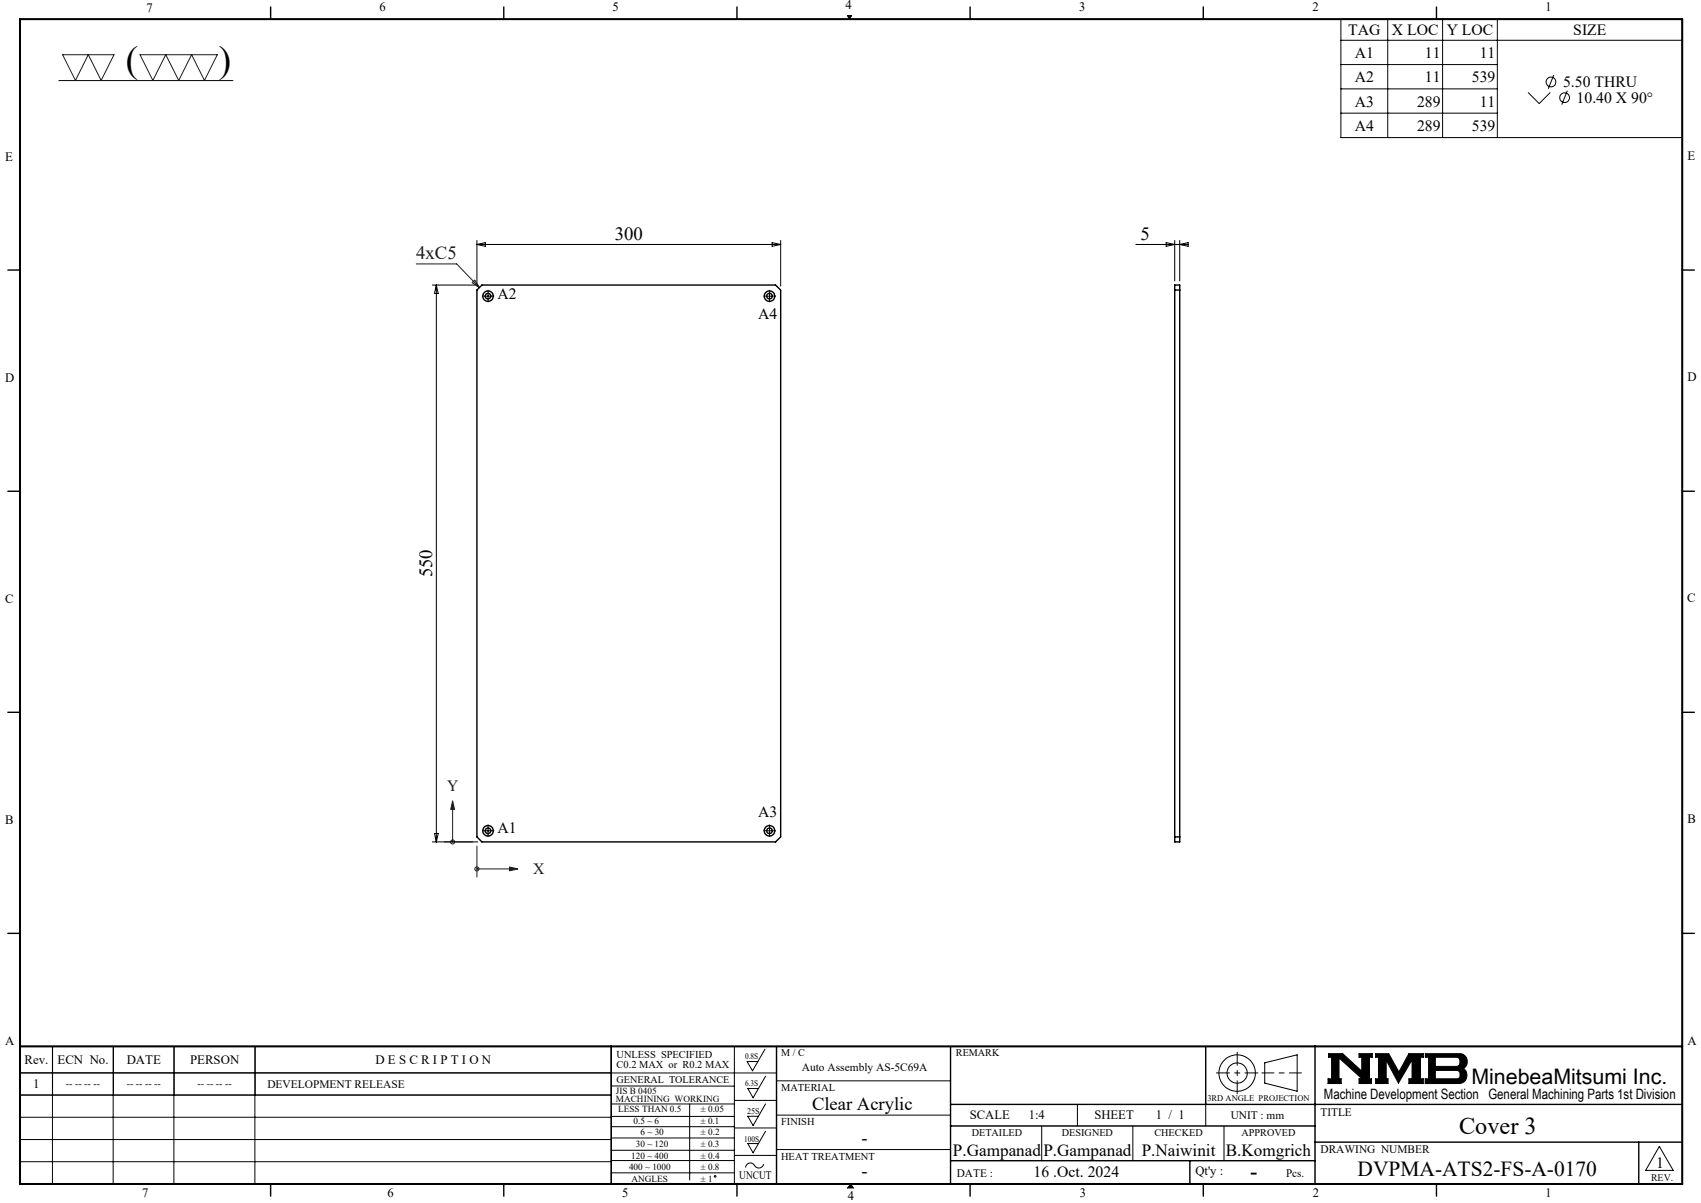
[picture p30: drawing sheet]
<svg xmlns="http://www.w3.org/2000/svg" width="420mm" height="297mm" viewBox="0 0 420 297" stroke-linecap="round" stroke-linejoin="round" font-family="sans-serif">
<defs><g id="words">
<g font-size="9.2">
<text x="31.1" y="17.7">(</text>
<text x="54" y="17.8">)</text>
</g>
<text font-size="6" x="360.3" y="280">Cover 3</text>
<g font-size="5.3">
<text x="363.3" y="267.7">MinebeaMitsumi Inc.</text>
<text x="335.2" y="290.4">DVPMA-ATS2-FS-A-0170</text>
</g>
<text font-size="4.9" x="308.8" y="290.9">-</text>
<g font-size="4.6">
<text x="151.8" y="59.2">300</text>
<text x="281.6" y="59.2">5</text>
<text x="106.7" y="142.6" transform="rotate(-90 106.7 142.6)">550</text>
<text x="200.5" y="274.1">Clear Acrylic</text>
<text x="212.7" y="282.4">-</text>
<text x="212.8" y="290.6">-</text>
</g>
<text font-size="4.6" fill="#191924" x="102.8" y="64">4xC5</text>
<g font-size="4.2">
<text x="235.3" y="285.5">P.Gampanad</text>
<text x="257.6" y="285.5">P.Gampanad</text>
<text x="281.9" y="285.5">P.Naiwinit</text>
<text x="302.7" y="285.5">B.Komgrich</text>
</g>
<g font-size="3.9">
<text x="332.9" y="8.7">TAG</text>
<text x="343.7" y="8.7">X LOC</text>
<text x="357.2" y="8.7">Y LOC</text>
<text x="388.5" y="8.7">SIZE</text>
<text x="334.5" y="14.4">A1</text>
<text x="351.8" y="14.4">11</text>
<text x="365.4" y="14.4">11</text>
<text x="334.5" y="20.3">A2</text>
<text x="351.8" y="20.3">11</text>
<text x="363.4" y="20.3">539</text>
<text x="385.9" y="21.4">5.50 THRU</text>
<text x="334.5" y="26.3">A3</text>
<text x="349.9" y="26.3">289</text>
<text x="365.4" y="26.3">11</text>
<text x="389.3" y="25.3">10.40 X 90°</text>
<text x="334.5" y="32.3">A4</text>
<text x="349.9" y="32.3">289</text>
<text x="363.4" y="32.3">539</text>
<text x="122.8" y="73.7">A2</text>
<text x="187.2" y="78.7">A4</text>
<text x="187.2" y="201.6">A3</text>
<text x="122.8" y="205.7">A1</text>
<text x="255.2" y="290.6">16 .Oct. 2024</text>
<text x="408.9" y="288.2">1</text>
</g>
<g font-size="3.9" fill="#191924">
<text x="110.4" y="195.2">Y</text>
<text x="131.6" y="215.8">X</text>
</g>
<text font-size="3.5" x="326.9" y="271.4">Machine Development Section General Machining Parts 1st Division</text>
<g font-size="3.2">
<text x="36.1" y="2.9">7</text>
<text x="93.7" y="2.8">6</text>
<text x="151.3" y="2.8">5</text>
<text x="208.8" y="2.2">4</text>
<text x="266.5" y="2.8">3</text>
<text x="324.1" y="2.8">2</text>
<text x="381.6" y="2.8">1</text>
<text x="1.3" y="39.8">E</text>
<text x="416.6" y="39.5">E</text>
<text x="1.3" y="94.3">D</text>
<text x="416.6" y="94.1">D</text>
<text x="1.3" y="148.9">C</text>
<text x="416.6" y="148.7">C</text>
<text x="1.3" y="203.6">B</text>
<text x="416.6" y="203.3">B</text>
<text x="416.6" y="258">A</text>
<text x="1.3" y="258.1">A</text>
<text x="6.1" y="262.7">Rev.</text>
<text x="14.2" y="262.7">ECN No.</text>
<text x="31.3" y="262.7">DATE</text>
<text x="46.9" y="262.7">PERSON</text>
<text x="92.7" y="262.7">D E S C R I P T I O N</text>
<text x="8.2" y="268.7">1</text>
<text x="239.4" y="276.2">SCALE</text>
<text x="254" y="276.2">1:4</text>
<text x="270.2" y="276.2">SHEET</text>
<text x="285.4" y="276.2">1 / 1</text>
<text x="295.2" y="290.1">Qt'y :</text>
<text x="35.1" y="295.5">7</text>
<text x="95.7" y="295.6">6</text>
<text x="153.6" y="295.6">5</text>
<text x="209.3" y="296.3">4</text>
<text x="266.6" y="295.6">3</text>
<text x="324.2" y="295.6">2</text>
<text x="381.6" y="295.6">1</text>
</g>
<g font-size="2.8">
<text x="66" y="268.6">DEVELOPMENT RELEASE</text>
<text x="198" y="264.5">Auto Assembly AS-5C69A</text>
<text x="326" y="275.4">TITLE</text>
<text x="303.9" y="276.2">UNIT : mm</text>
<text x="326" y="284.7">DRAWING NUMBER</text>
<text x="182.5" y="291.2">UNCUT</text>
<text x="236.3" y="290.7">DATE :</text>
<text x="317.6" y="290.6">Pcs.</text>
</g>
<g font-size="2.6">
<text x="152.2" y="261.3">UNLESS SPECIFIED</text>
<text x="152.2" y="263.7">C0.2 MAX or R0.2 MAX</text>
<text x="192.9" y="269.4">MATERIAL</text>
<text x="192.9" y="277.7">FINISH</text>
<text x="192.9" y="286.3">HEAT TREATMENT</text>
</g>
<g font-size="2.5">
<text x="192.9" y="260.7">M / C</text>
<text x="236" y="260.7">REMARK</text>
<text x="16.3" y="268.5">-- -- -- --</text>
<text x="31.3" y="268.5">-- -- -- --</text>
<text x="48.8" y="268.5">-- -- -- --</text>
<text x="152.3" y="267.3">GENERAL TOLERANCE</text>
<text x="239.9" y="280.5">DETAILED</text>
<text x="262.2" y="280.5">DESIGNED</text>
<text x="285.1" y="280.5">CHECKED</text>
<text x="306.6" y="280.5">APPROVED</text>
<text x="407.7" y="291.5">REV.</text>
</g>
<g font-size="2.3">
<text x="152.1" y="270">JIS B 0405</text>
<text x="152.1" y="272.1">MACHINING WORKING</text>
<text x="152.7" y="274.6">LESS THAN 0.5</text>
<text x="173" y="274.6">± 0.05</text>
<text x="156.4" y="277.4">0.5 ~ 6</text>
<text x="158.1" y="280.3">6 ~ 30</text>
<text x="173" y="277.4">± 0.1</text>
<text x="173" y="280.3">± 0.2</text>
<text x="155.9" y="286">120 ~ 400</text>
<text x="157" y="283.2">30 ~ 120</text>
<text x="173" y="283.2">± 0.3</text>
<text x="173" y="286">± 0.4</text>
<text x="155.3" y="288.9">400 ~ 1000</text>
<text x="155.9" y="291.7">ANGLES</text>
<text x="173" y="288.9">± 0.8</text>
<text x="173" y="291.7">± 1</text>
</g>
<g font-size="2.1">
<text x="184" y="261.5">0.8S</text>
<text x="184" y="268.1">6.3S</text>
<text x="184.5" y="275">25S</text>
<text x="298.1" y="271.8">3RD ANGLE PROJECTION</text>
<text x="183.7" y="281.9">100S</text>
</g>
</g></defs>
<g fill="none" stroke="#000" stroke-width=".25">
<path d="M14.5 19.9h43M209.2 3.8h1.1l-.6 .9zM331.1 4.7h84.3v29.3h-84.3zM331.1 15.9h38.6M331.1 9.9h84.3M342.7 4.7v29.3M356.2 4.7v29.3M369.7 4.7v29.3M383.6 18.5l-1.3 3.4M331.1 21.9h38.6M331.1 27.9h38.6M377.3 22.8l2.7 2.8 2.8-2.8"/>
<path d="M387 22.4l-1.4 3.4M117.8 59.4v11.2M190.6 59.9l2.2 .5-2.2 .4zM192.8 59.4v11.2M287.9 59.9l2.2 .5-2.2 .4zM290.1 59.4v10M291.3 59.4v10M106.8 70.4h11.2M107.7 70.4v137.5M107.7 70.4l.5 2.1h-.9zM117.8 60.4h75M117.8 60.4l2-.5v.9z"/>
<path d="M119.7 73.1h1.5M120.5 72.4v1.5M189.2 73.1h1.5M190 72.4v1.5M280.5 60.4h12.9M291.3 60.4l2.1-.5v.9zM106.8 207.9h11.2M107.3 205.8h.9l-.5 2.1zM119.7 205.1h1.5M120.5 204.4v1.5M189.2 205.1h1.5M190 204.4v1.5"/>
<path d="M13 258.3l-.1 34M27.9 258.3v34M28 258.3v12M42.9 258.3v34M43 258.3v12M62.9 258.3v34M63 258.3v12M181.3 258.3v34M188.9 259l-3.1 5.4-1.3-2.3h2.6M4.9 264.9h186.8M4.9 270.4h146M4.9 275.8h146"/>
<path d="M150.9 278.2h30.4M150.9 275.6h30.4M150.9 272.6h30.4M150.9 268.1h30.4M151 270.3h-146v-12h146l-.1 34M170.3 272.6v18.7M181.3 271.7h10.4M181.3 278.5h10.4M189 272.6l-3.1 5.3-1.3-2.3h2.7M189 279.3l-3.1 5.3-1.3-2.3h2.7M189 265.7l-3.1 5.3-1.3-2.3h2.7M191.7 266.8h43"/>
<path d="M191.7 275.3h43M257.2 278v8.6M266 272.7v5.3M279.7 278v8.6M297.7 272.7v5.3M302.2 278v8.6M312.3 262.4l8-2v9l-8-2zM328 260.1h3.5l4.7 4.3v-3.4h-.6v-.9h3.2v.9h-.7v5.3h.5v1.2h-3v-1.2h.7l-5.7-5.1v5.1h.6v1.2h-3.3v-1.2h.9v-5.3h-.8zM339.7 260.1h3.2l2.5 4.6 2.5-4.6h3.5v.9h-.7v5.3h.7v1.2h-3.5v-1.2h.8v-4.6l-3.4 5.7-3-5.7v4.6h.4v1.2h-3v-1.2h.7v-5.3h-.7zM351.9 260.1h8.4a1.97 1.97 0 0 1 1.9 1.5 1.97 1.97 0 0 1-.9 2.2 2.03 2.03 0 0 1 .8 2.2 2.03 2.03 0 0 1-1.8 1.5h-8.4v-1.2h.8v-5.3h-.8zM354.4 261h5.4l.6 .5 .1 1a.84 .84 0 0 1-.8 .8h-5.3zM354.4 264.3h5.4l.6 .4 .1 1a.79 .79 0 0 1-.8 .6h-5.3z"/>
<path d="M4.9 281.3h146M4.9 286.8h146M150.9 280.9h30.4M150.9 286.5h30.4M150.9 284h30.4M150.9 289.6h30.4M181.3 285.3h10.4M188.6 287.4a1.29 1.29 0 0 1-1.2 1 1.29 1.29 0 0 1-1.3-.9 1.14 1.14 0 0 0-1.3-.3 1.14 1.14 0 0 0-.7 1.1M191.7 283.8h43M210 292.3l.7 1M409.7 283l3.4 6h-6.8z"/>
<circle cx="383" cy="20.2" r="1.21"/>
<circle cx="386.3" cy="24.1" r="1.2"/>
<circle cx="305.5" cy="264.9" r="2.51"/>
<circle cx="305.5" cy="264.9" r="4.5"/>
</g>
<path d="M311.6 264.9h9.7" fill="none" stroke="#000" stroke-width=".25" stroke-dasharray="15.2 1.3 1.3 1.3" stroke-dashoffset="12.3"/>
<path d="M305.5 259.8v10.2M300.4 264.9h10.2" fill="none" stroke="#000" stroke-width=".25" stroke-dasharray="15.2 1.3 1.3 1.3" stroke-dashoffset="12"/>
<g fill="none" stroke="#000" stroke-width=".35">
<path d="M66.8 1.7v3M124.4 1.7v3M182 1.7v3M239.5 1.7v3M297.1 1.7v3M354.7 1.7v3M1.9 66.7h3M415.4 66.7h3M1.9 121.3h3M415.4 121.3h3M1.9 175.9h3M415.4 175.9h3"/>
<path d="M1.9 230.4h3M415.4 230.4h3M150.9 258.3v34M191.7 258.3v34M234.7 258.3v34M297.7 258.3v14.4M324.7 258.3v34M234.7 272.7h180.7M234.7 278h90M66.8 292.3v3M124.4 292.3v3M182 292.3v3"/>
<path d="M234.7 286.6h90M239.5 292.3v3M293.8 286.6v5.7M297.1 292.3v3M324.7 282h90.7M354.7 292.3v3M404.6 282v10.3"/>
</g>
<path d="M4.9 4.7h410.5v287.6h-410.5zM4.9 258.3h410.5" fill="none" stroke="#000" stroke-width=".5"/>
<path d="M210 292.3l-.7 1h1.4" fill="none" stroke="#00f" stroke-width=".25"/>
<g fill="#000">
<path d="M210 292.3l.7 1h-1.4z"/>
<path d="M209.2 3.8l.5 .9 .6-.9zM328 260.1v.9h.8v5.3h-.9v1.2h3.3v-1.2h-.6v-5.1l5.7 5.1h-.7v1.2h3v-1.2h-.5v-5.3h.7v-.9h-3.2v.9h.6v3.4l-4.7-4.3zM351.9 260.1v.9h.8v5.3h-.8v1.2h8.6l.7-.2 .6-.5 .4-.8v-.8l-.3-.8-.6-.6 .8-.8 .2-1.3-.5-.9-.5-.5-.6-.2zM354.4 264.3h5.4l.6 .4 .1 1-.6 .6h-5.5zM354.4 261l5.5 .1 .5 .5v1.1l-.3 .5-.3 .1h-5.4zM339.7 260.1v.9h.7v5.3h-.7v1.2h3v-1.2h-.4v-4.6l3 5.7 3.4-5.7v4.6h-.8v1.2h3.5v-1.2h-.7v-5.3h.7v-.9h-3.5l-2.5 4.6-2.5-4.6z" fill-rule="evenodd"/>
</g>
<g fill="none" stroke="#191924" stroke-width=".25">
<path d="M15.5 13.5h12.7l-3.2 6.4-3.2-6.4-3.2 6.4zM34.6 13.5h19.1l-3.2 6.4-3.2-6.4-3.2 6.4-3.2-6.4-3.2 6.4zM102.8 65.2h9.9l5.7 5.8M116.6 69.8l.6-.6 1.2 1.8zM111.8 199.8v8.1M111.8 197.7l.4 2.1h-.9zM109.7 207.9h7M117.8 208.9v7.6M117.8 214.5h8M125.8 214.1l2.1 .4-2.1 .5z"/>
<circle cx="111.7" cy="207.9" r=".5"/>
<circle cx="117.7" cy="214.5" r=".5"/>
</g>
<g fill="none" stroke="#000" stroke-width=".25" stroke-dasharray="15.2 1.3 1.3 1.3">
<path d="M119.8 73.1h-.7M120.5 72.3v-.6M120.5 73.8v.7M121.3 73.1h.7M189.3 73.1h-.7M190 72.3v-.6M190 73.8v.7M190.8 73.1h.7M119.8 205.1h-.7M120.5 204.3v-.6M120.5 205.8v.7M121.3 205.1h.7"/>
<path d="M189.3 205.1h-.7M190 204.3v-.6M190 205.8v.7M190.8 205.1h.7"/>
</g>
<path d="M125.8 214.1l2.1 .4-2.1 .5zM111.8 197.7l.4 2.1h-.9z" fill="#191924"/>
<g fill="none" stroke="#000" stroke-width=".35">
<path d="M117.8 71.6l1.2-1.2h72.5l1.3 1.2v135l-1.3 1.3h-72.5l-1.2-1.3zM290.1 70.4h1.2v137.5h-1.2zM290.1 71.6h1.2M290.1 206.6h1.2"/>
<circle cx="120.5" cy="73.1" r=".68"/>
<circle cx="120.5" cy="73.1" r="1.3"/>
<circle cx="190" cy="73.1" r=".68"/>
<circle cx="190" cy="73.1" r="1.3"/>
<circle cx="120.5" cy="205.1" r=".68"/>
<circle cx="120.5" cy="205.1" r="1.31"/>
<circle cx="190" cy="205.1" r=".68"/>
<circle cx="190" cy="205.1" r="1.31"/>
</g>
<circle cx="176.6" cy="290.4" r=".2" fill="none" stroke="#000" stroke-width=".25"/>
<use href="#words"/>
</svg>
